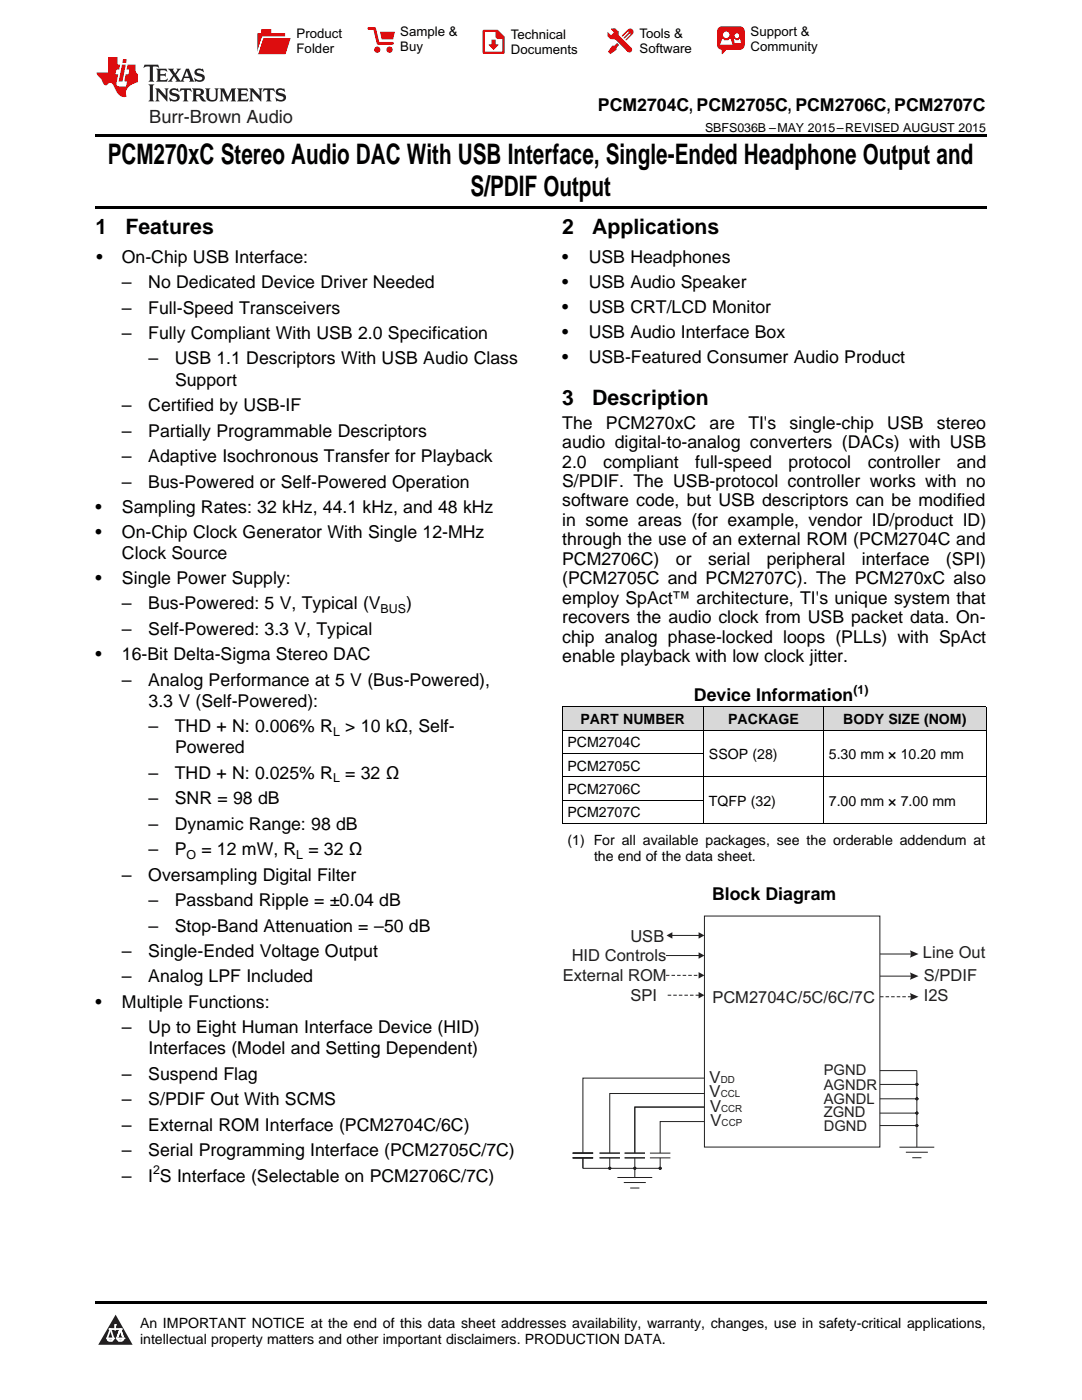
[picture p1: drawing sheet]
<svg xmlns="http://www.w3.org/2000/svg" width="216mm" height="279mm" viewBox="0 0 216 279" stroke-linecap="round" stroke-linejoin="round" font-family="sans-serif">
<defs><g id="words">
<g font-size="5.6">
<text x="21.5" y="32.8">PCM270xC Stereo Audio DAC With USB Interface, Single-Ended Headphone Output and</text>
<text x="93.9" y="39.2">S/PDIF Output</text>
</g>
<g font-size="4.2">
<text x="19" y="46.7">1</text>
<text x="25" y="46.7">Features</text>
<text x="112.2" y="46.7">2</text>
<text x="118.2" y="46.7">Applications</text>
<text x="112.2" y="80.9">3</text>
<text x="118.2" y="80.9">Description</text>
</g>
<text font-size="3.6" fill="#231f20" x="29.8" y="24.5">Burr-Brown Audio</text>
<g font-size="3.5">
<text x="119.3" y="22.2">PCM2704C, PCM2705C, PCM2706C, PCM2707C</text>
<text x="19.2" y="52.4">•</text>
<text x="24.3" y="52.4">On-Chip USB Interface:</text>
<text x="112.2" y="52.4">•</text>
<text x="117.5" y="52.4">USB Headphones</text>
<text x="24.3" y="57.5">–</text>
<text x="29.6" y="57.5">No Dedicated Device Driver Needed</text>
<text x="112.2" y="57.4">•</text>
<text x="117.5" y="57.4">USB Audio Speaker</text>
<text x="24.3" y="62.6">–</text>
<text x="29.6" y="62.6">Full-Speed Transceivers</text>
<text x="112.2" y="62.4">•</text>
<text x="117.5" y="62.4">USB CRT/LCD Monitor</text>
<text x="24.3" y="67.7">–</text>
<text x="29.6" y="67.7">Fully Compliant With USB 2.0 Specification</text>
<text x="112.2" y="67.5">•</text>
<text x="117.5" y="67.5">USB Audio Interface Box</text>
<text x="29.6" y="72.7">–</text>
<text x="34.9" y="72.7">USB 1.1 Descriptors With USB Audio Class</text>
<text x="34.9" y="77">Support</text>
<text x="112.2" y="72.5">•</text>
<text x="117.5" y="72.5">USB-Featured Consumer Audio Product</text>
<text x="24.3" y="82.1">–</text>
<text x="29.6" y="82.1">Certified by USB-IF</text>
<text x="24.3" y="87.1">–</text>
<text x="29.6" y="87.1">Partially Programmable Descriptors</text>
<text x="112.2" y="85.5">The</text>
<text x="112.2" y="89.4">audio digital-to-analog converters (DACs) with USB</text>
<text x="120.9" y="85.5">PCM270xC</text>
<text x="141.6" y="85.5">are</text>
<text x="149.3" y="85.5">TI's</text>
<text x="157.6" y="85.5">single-chip</text>
<text x="177.1" y="85.5">USB</text>
<text x="186.9" y="85.5">stereo</text>
<text x="24.3" y="92.2">–</text>
<text x="29.6" y="92.2">Adaptive Isochronous Transfer for Playback</text>
<text x="112.2" y="93.3">2.0</text>
<text x="120.4" y="93.3">compliant</text>
<text x="138.7" y="93.3">full-speed</text>
<text x="157.3" y="93.3">protocol</text>
<text x="173.1" y="93.3">controller</text>
<text x="190.9" y="93.3">and</text>
<text x="24.3" y="97.3">–</text>
<text x="29.6" y="97.3">Bus-Powered or Self-Powered Operation</text>
<text x="112.2" y="97.2">S/PDIF. The USB-protocol controller works with no</text>
<text x="112.2" y="101.1">software code, but USB descriptors can be modified</text>
<text x="19" y="102.3">•</text>
<text x="19" y="107.3">•</text>
<text x="24.3" y="102.3">Sampling Rates: 32 kHz, 44.1 kHz, and 48 kHz</text>
<text x="24.3" y="107.3">On-Chip Clock Generator With Single 12-MHz</text>
<text x="112.2" y="105">in some areas (for example, vendor ID/product ID)</text>
<text x="24.3" y="111.5">Clock Source</text>
<text x="112.2" y="108.8">through the use of an external ROM (PCM2704C and</text>
<text x="112.2" y="112.7">PCM2706C)</text>
<text x="134.9" y="112.7">or</text>
<text x="141.3" y="112.7">serial</text>
<text x="153" y="112.7">peripheral</text>
<text x="172" y="112.7">interface</text>
<text x="188.8" y="112.7">(SPI)</text>
<text x="19" y="116.6">•</text>
<text x="24.3" y="116.6">Single Power Supply:</text>
<text x="112.2" y="116.6">(PCM2705C and PCM2707C). The PCM270xC also</text>
<text x="24.3" y="121.6">–</text>
<text x="29.6" y="121.6">Bus-Powered: 5 V, Typical (V</text>
<text x="81" y="121.6">)</text>
<text x="112.2" y="120.5">employ SpAct™ architecture, TI's unique system that</text>
<text x="112.2" y="124.4">recovers the audio clock from USB packet data. On-</text>
<text x="19" y="131.7">•</text>
<text x="24.3" y="126.7">–</text>
<text x="24.3" y="131.7">16-Bit Delta-Sigma Stereo DAC</text>
<text x="29.6" y="126.7">Self-Powered: 3.3 V, Typical</text>
<text x="112.2" y="128.2">chip analog phase-locked loops (PLLs) with SpAct</text>
<text x="24.3" y="136.8">–</text>
<text x="29.6" y="136.8">Analog Performance at 5 V (Bus-Powered),</text>
<text x="112.2" y="132.1">enable playback with low clock jitter.</text>
<text x="29.6" y="141">3.3 V (Self-Powered):</text>
<text x="138.5" y="139.8">Device Information</text>
<text x="29.6" y="146.1">–</text>
<text x="34.9" y="146.1">THD + N: 0.006% R &gt; 10 kΩ, Self-</text>
<text x="29.6" y="155.4">–</text>
<text x="34.9" y="155.4">THD + N: 0.025% R = 32 Ω</text>
<text x="34.9" y="150.4">Powered</text>
<text x="29.6" y="160.5">–</text>
<text x="34.9" y="160.5">SNR = 98 dB</text>
<text x="29.6" y="165.6">–</text>
<text x="34.9" y="165.6">Dynamic Range: 98 dB</text>
<text x="29.6" y="170.7">–</text>
<text x="34.9" y="170.7">P</text>
<text x="40.2" y="170.7">= 12 mW, R = 32 Ω</text>
<text x="24.3" y="175.8">–</text>
<text x="29.6" y="175.8">Oversampling Digital Filter</text>
<text x="142.1" y="179.6">Block Diagram</text>
<text x="29.6" y="180.8">–</text>
<text x="29.6" y="185.9">–</text>
<text x="34.9" y="180.8">Passband Ripple = ±0.04 dB</text>
<text x="34.9" y="185.9">Stop-Band Attenuation = –50 dB</text>
<text x="24.3" y="191">–</text>
<text x="29.6" y="191">Single-Ended Voltage Output</text>
<text x="24.3" y="196.1">–</text>
<text x="29.6" y="196.1">Analog LPF Included</text>
<text x="19" y="201.1">•</text>
<text x="24.3" y="201.1">Multiple Functions:</text>
<text x="24.3" y="206.2">–</text>
<text x="29.6" y="206.2">Up to Eight Human Interface Device (HID)</text>
<text x="24.3" y="215.5">–</text>
<text x="29.6" y="215.5">Suspend Flag</text>
<text x="29.6" y="210.4">Interfaces (Model and Setting Dependent)</text>
<text x="24.3" y="220.6">–</text>
<text x="29.6" y="220.6">S/PDIF Out With SCMS</text>
<text x="24.3" y="225.6">–</text>
<text x="29.6" y="225.6">External ROM Interface (PCM2704C/6C)</text>
<text x="24.3" y="230.7">–</text>
<text x="29.6" y="230.7">Serial Programming Interface (PCM2705C/7C)</text>
<text x="24.3" y="235.8">–</text>
<text x="29.6" y="235.8">I S Interface (Selectable on PCM2706C/7C)</text>
</g>
<g font-size="3.3" fill="#231f20">
<text x="114.1" y="191.7">HID Controls</text>
<text x="125.8" y="187.9">USB</text>
<text x="184.2" y="191.2">Line Out</text>
<text x="112.3" y="195.8">External ROM</text>
<text x="184.3" y="195.7">S/PDIF</text>
<text x="125.8" y="199.9">SPI</text>
<text x="142.1" y="200.1">PCM2704C/5C/6C/7C</text>
<text x="184.3" y="199.9">I2S</text>
<text x="141.6" y="216">V</text>
<text x="141.6" y="219">V</text>
<text x="141.7" y="221.8">V</text>
<text x="141.8" y="224.7">V</text>
</g>
<g font-size="2.9" fill="#231f20">
<text x="164.4" y="214.5">PGND</text>
<text x="164.4" y="217.5">AGNDR</text>
<text x="164.4" y="220.3">AGNDL</text>
<text x="164.4" y="222.9">ZGND</text>
<text x="164.4" y="225.7">DGND</text>
</g>
<g font-size="2.8">
<text x="113.2" y="149.2">PCM2704C</text>
<text x="115.8" y="144.5">PART NUMBER</text>
<text x="145.3" y="144.5">PACKAGE</text>
<text x="168.3" y="144.5">BODY SIZE (NOM)</text>
<text x="113.2" y="153.8">PCM2705C</text>
<text x="141.5" y="151.5">SSOP (28)</text>
<text x="165.4" y="151.5">5.30 mm × 10.20 mm</text>
<text x="113.2" y="158.5">PCM2706C</text>
<text x="141.5" y="160.8">TQFP (32)</text>
<text x="165.4" y="160.8">7.00 mm × 7.00 mm</text>
<text x="113.2" y="163.1">PCM2707C</text>
<text x="113.2" y="168.6">(1) For all available packages, see the orderable addendum at</text>
<text x="118.5" y="171.8">the end of the data sheet.</text>
<text x="27.9" y="265">An IMPORTANT NOTICE at the end of this data sheet addresses availability, warranty, changes, use in safety-critical applications,</text>
<text x="27.9" y="268.2">intellectual property matters and other important disclaimers. PRODUCTION DATA.</text>
</g>
<g font-size="2.6">
<text x="59.2" y="7.6">Product</text>
<text x="59.2" y="10.6">Folder</text>
<text x="79.9" y="7.3">Sample &amp;</text>
<text x="79.9" y="10.2">Buy</text>
<text x="101.9" y="7.8">Technical</text>
<text x="101.9" y="10.8">Documents</text>
<text x="127.6" y="7.6">Tools &amp;</text>
<text x="127.6" y="10.6">Software</text>
<text x="149.8" y="7.2">Support &amp;</text>
<text x="149.8" y="10.2">Community</text>
</g>
<g font-size="2.5">
<text x="140.7" y="26.3">SBFS036B –MAY 2015–REVISED AUGUST 2015</text>
<text x="76" y="122.3">BUS</text>
<text x="170.3" y="138.4">(1)</text>
<text x="66.5" y="146.8">L</text>
<text x="66.5" y="156.1">L</text>
<text x="37.2" y="171.4">O</text>
<text x="59.1" y="171.4">L</text>
<text x="30.6" y="234.4">2</text>
</g>
<g font-size="2" fill="#231f20">
<text x="143.8" y="216">DD</text>
<text x="143.8" y="219">CCL</text>
<text x="143.9" y="221.8">CCR</text>
<text x="144" y="224.7">CCP</text>
</g>
</g></defs>
<g fill="#d8d8d8">
<path d="M112.2 141.1h28.2v4.7h-28.2z"/>
<path d="M140.4 141.1h23.9v4.7h-23.9z"/>
<path d="M164.3 141.1h32.5v4.7h-32.5z"/>
</g>
<path d="M23.1 262.4l3.4 6h-6.9z" fill="#231f20"/>
<path d="M21.4 267.1h1.2l-.3 .5h-.3a.55 .55 0 0 1-.6-.5z" fill-rule="evenodd" fill="#fff"/>
<path d="M21.4 267.1h1.2l-.3 .5h-.3a.55 .55 0 0 1-.6-.5z" fill="none" stroke="#231f20" stroke-width=".34"/>
<path d="M21.4 267.1l1.2 .1-.3 .4h-.5z" fill="none" stroke="#fff" stroke-width=".34"/>
<path d="M23 265.3h.1" fill="none" stroke="#fff" stroke-width=".34"/>
<path d="M23 264.4v.9z" fill="#fff"/>
<path d="M23 264.4v.9z" fill="none" stroke="#fff" stroke-width=".34"/>
<circle cx="23" cy="264.4" r=".17" fill="#fff"/>
<path d="M21.9 265.2h.1" fill="none" stroke="#fff" stroke-width=".34"/>
<path d="M21.9 265.2h2.3z" fill="#fff"/>
<path d="M21.9 265.2h2.3z" fill="none" stroke="#fff" stroke-width=".34"/>
<circle cx="24.2" cy="265.2" r=".17" fill="#fff"/>
<path d="M23.3 267.1h.1" fill="none" stroke="#fff" stroke-width=".34"/>
<path d="M24 265.2l-.7 1.9z" fill="#fff"/>
<path d="M24 265.2l-.7 1.9z" fill="none" stroke="#fff" stroke-width=".34"/>
<path d="M24 265.2l.7 1.9z" fill="#fff"/>
<path d="M24 265.2l.7 1.9z" fill="none" stroke="#fff" stroke-width=".34"/>
<path d="M24.6 267.1h.1" fill="none" stroke="#fff" stroke-width=".34"/>
<circle cx="21.4" cy="267.1" r=".17" fill="#fff"/>
<path d="M22.1 265.2l-.7 1.9z" fill="#fff"/>
<path d="M22.1 265.2l-.7 1.9z" fill="none" stroke="#fff" stroke-width=".34"/>
<path d="M22.1 265.2l.5 1.9z" fill="#fff"/>
<path d="M22.1 265.2l.5 1.9z" fill="none" stroke="#fff" stroke-width=".34"/>
<circle cx="22.6" cy="267.1" r=".17" fill="#fff"/>
<path d="M23.4 267.1h1.3a.65 .65 0 0 1-.7 .5 .65 .65 0 0 1-.6-.5z" fill-rule="evenodd" fill="#fff"/>
<path d="M23.4 267.1h1.3a.65 .65 0 0 1-.7 .5 .65 .65 0 0 1-.6-.5z" fill="none" stroke="#231f20" stroke-width=".34"/>
<path d="M23.4 267.1h1.3l-.4 .5h-.6z" fill="none" stroke="#fff" stroke-width=".34"/>
<path d="M23.3 267.1h.1" fill="none" stroke="#fff" stroke-width=".34"/>
<circle cx="24.7" cy="267.1" r=".17" fill="#fff"/>
<path d="M19 259.7h177.8v.5h-177.8z" fill="#000"/>
<g fill="none" stroke="#231f20" stroke-width=".2">
<path d="M140.6 182.8h35v46.1h-35zM140.6 218.2h-18.9v11.9M140.6 215.2h-24.3v14.9M175.6 216.4h7.3M175.6 219.3h7.3M182.9 213.7v15.2M114.3 231.1h4M114.3 230.1h4M116.3 231.1v2.1h15.4v-2.1M119.6 231.1h4.1M119.6 230.1h4.1M121.7 231.1v2.1"/>
<path d="M123.2 235h6.9M124.5 236h4.4M124.6 231.1h4.1M124.6 230.1h4.1M125.8 237.1h1.8M126.7 231.1v3.9M129.7 231.1h4.1M129.7 230.1h4.1M140.6 223.8h-8.9v6.3M140.6 220.9h-13.9v9.2M175.6 222.1h7.3M175.6 224.6h7.3"/>
<path d="M179.5 228.9h6.9M180.8 230h4.3M182 231h1.9"/>
<circle cx="121.7" cy="233.2" r=".2"/>
</g>
<path d="M121.5 233.2h.4l-.2 .2z" fill-rule="evenodd" fill="#231f20"/>
<path d="M121.5 233.2h.4l-.2 .2z" fill="none" stroke="#231f20" stroke-width=".2"/>
<path d="M121.5 233h.2v.2h-.2z" fill-rule="evenodd" fill="#231f20"/>
<path d="M121.5 233h.2v.2h-.2z" fill="none" stroke="#231f20" stroke-width=".2"/>
<path d="M121.7 233l.2 .2h-.2z" fill-rule="evenodd" fill="#231f20"/>
<g fill="none" stroke="#231f20" stroke-width=".2">
<path d="M121.7 233l.2 .2h-.2z"/>
<circle cx="126.7" cy="233.2" r=".2"/>
</g>
<path d="M126.5 233.2h.4l-.2 .2z" fill-rule="evenodd" fill="#231f20"/>
<path d="M126.5 233.2h.4l-.2 .2z" fill="none" stroke="#231f20" stroke-width=".2"/>
<path d="M126.5 233h.2v.2h-.2z" fill-rule="evenodd" fill="#231f20"/>
<path d="M126.5 233h.2v.2h-.2z" fill="none" stroke="#231f20" stroke-width=".2"/>
<path d="M126.7 233l.2 .2h-.2z" fill-rule="evenodd" fill="#231f20"/>
<g fill="none" stroke="#231f20" stroke-width=".2">
<path d="M126.7 233l.2 .2h-.2z"/>
<circle cx="131.7" cy="233.2" r=".2"/>
</g>
<path d="M131.5 233.2h.4l-.2 .2z" fill-rule="evenodd" fill="#231f20"/>
<path d="M131.5 233.2h.4l-.2 .2z" fill="none" stroke="#231f20" stroke-width=".2"/>
<path d="M131.6 233h.1v.2h-.2z" fill-rule="evenodd" fill="#231f20"/>
<path d="M131.6 233h.1v.2h-.2z" fill="none" stroke="#231f20" stroke-width=".2"/>
<path d="M131.7 233l.2 .2h-.2z" fill-rule="evenodd" fill="#231f20"/>
<g fill="none" stroke="#231f20" stroke-width=".2">
<path d="M131.7 233l.2 .2h-.2z"/>
<circle cx="182.9" cy="219.3" r=".2"/>
</g>
<path d="M182.7 219.3h.4l-.2 .2z" fill-rule="evenodd" fill="#231f20"/>
<path d="M182.7 219.3h.4l-.2 .2z" fill="none" stroke="#231f20" stroke-width=".2"/>
<path d="M182.8 219.1h.1v.2h-.2z" fill-rule="evenodd" fill="#231f20"/>
<path d="M182.8 219.1h.1v.2h-.2z" fill="none" stroke="#231f20" stroke-width=".2"/>
<path d="M182.9 219.1l.2 .2h-.2z" fill-rule="evenodd" fill="#231f20"/>
<g fill="none" stroke="#231f20" stroke-width=".2">
<path d="M182.9 219.1l.2 .2h-.2z"/>
<circle cx="182.9" cy="222.1" r=".2"/>
</g>
<path d="M182.7 222.1h.4l-.2 .2z" fill-rule="evenodd" fill="#231f20"/>
<path d="M182.7 222.1h.4l-.2 .2z" fill="none" stroke="#231f20" stroke-width=".2"/>
<path d="M182.8 222l.1-.1v.2h-.2z" fill-rule="evenodd" fill="#231f20"/>
<path d="M182.8 222l.1-.1v.2h-.2z" fill="none" stroke="#231f20" stroke-width=".2"/>
<path d="M182.9 221.9l.2 .2h-.2z" fill-rule="evenodd" fill="#231f20"/>
<g fill="none" stroke="#231f20" stroke-width=".2">
<path d="M182.9 221.9l.2 .2h-.2z"/>
<circle cx="182.9" cy="224.6" r=".2"/>
</g>
<path d="M182.7 224.6h.4l-.2 .2z" fill-rule="evenodd" fill="#231f20"/>
<path d="M182.7 224.6h.4l-.2 .2z" fill="none" stroke="#231f20" stroke-width=".2"/>
<path d="M182.8 224.5l.1-.1v.2h-.2z" fill-rule="evenodd" fill="#231f20"/>
<path d="M182.8 224.5l.1-.1v.2h-.2z" fill="none" stroke="#231f20" stroke-width=".2"/>
<path d="M182.9 224.4l.2 .2h-.2z" fill-rule="evenodd" fill="#231f20"/>
<path d="M175.6 190.4h6.8M182.9 224.4l.2 .2h-.2z" fill="none" stroke="#231f20" stroke-width=".2"/>
<path d="M181.6 189.7l1.7 .7-1.7 .7a1.57 1.57 0 0 0 0-1.4z" fill-rule="evenodd" fill="#231f20"/>
<path d="M134.1 186.7h5.4" fill="none" stroke="#231f20" stroke-width=".2"/>
<g fill="#231f20">
<path d="M139.4 186l1.2 .7-1.2 .6z"/>
<path d="M133 186.7l1.2-.7v1.3z"/>
</g>
<path d="M132.9 194.7h6.6" fill="none" stroke="#231f20" stroke-width=".2" stroke-dasharray=".7 .4" stroke-linecap="butt"/>
<path d="M139.4 194l1.2 .7-1.2 .6z" fill="#231f20"/>
<path d="M132.9 190.7h6.6" fill="none" stroke="#231f20" stroke-width=".2"/>
<path d="M139.4 190.1l1.2 .6-1.2 .6z" fill="#231f20"/>
<path d="M175.6 194.8h6.8" fill="none" stroke="#231f20" stroke-width=".2"/>
<path d="M181.6 194.1l1.7 .7-1.7 .7a1.57 1.57 0 0 0 0-1.4z" fill-rule="evenodd" fill="#231f20"/>
<path d="M175.6 213.7h7.3" fill="none" stroke="#231f20" stroke-width=".2"/>
<path d="M182.9 219.1l.2 .2h-.2z" fill-rule="evenodd" fill="#231f20"/>
<g fill="none" stroke="#231f20" stroke-width=".2">
<path d="M182.9 219.1l.2 .2h-.2z"/>
<circle cx="182.9" cy="216.4" r=".2"/>
</g>
<path d="M182.7 216.4h.4l-.2 .2z" fill-rule="evenodd" fill="#231f20"/>
<path d="M182.7 216.4h.4l-.2 .2z" fill="none" stroke="#231f20" stroke-width=".2"/>
<path d="M182.8 216.3l.1-.1v.2h-.2z" fill-rule="evenodd" fill="#231f20"/>
<path d="M182.8 216.3l.1-.1v.2h-.2z" fill="none" stroke="#231f20" stroke-width=".2"/>
<path d="M182.9 216.2l.2 .2h-.2z" fill-rule="evenodd" fill="#231f20"/>
<path d="M182.9 216.2l.2 .2h-.2z" fill="none" stroke="#231f20" stroke-width=".2"/>
<path d="M182.9 216.2l.2 .2h-.2z" fill-rule="evenodd" fill="#231f20"/>
<path d="M182.9 216.2l.2 .2h-.2z" fill="none" stroke="#231f20" stroke-width=".2"/>
<path d="M139.5 198.6h-6.5" fill="none" stroke="#231f20" stroke-width=".2" stroke-dasharray=".7 .4" stroke-linecap="butt"/>
<path d="M139.4 198l1.2 .6-1.2 .7z" fill="#231f20"/>
<path d="M175.6 198.9h6.8" fill="none" stroke="#231f20" stroke-width=".2" stroke-dasharray=".7 .4" stroke-linecap="butt"/>
<path d="M181.6 198.2l1.7 .7-1.7 .8a1.57 1.57 0 0 0 0-1.5z" fill-rule="evenodd" fill="#231f20"/>
<path d="M114.3 230.1h4M114.3 231.1h4M116.3 231.1v2.1" fill="none" stroke="#231f20" stroke-width=".2"/>
<path d="M112.2 159.7h28.2M112.2 155h84.6M112.2 150.4h28.2M112.2 145.7h84.6M112.2 141.1h84.6M112.2 141.1v23.3M140.4 141.1v23.3M164.3 141.1v23.3M196.8 141.1v23.3M112.2 164.3h84.6" fill="none" stroke="#000" stroke-width=".2"/>
<path d="M19 26.8h177.8v.6h-177.8zM19 41.2h177.8v.5h-177.8z" fill="#000"/>
<path d="M28.8 12.9l-.2 .6 .4-.2a.65 .65 0 0 1 .9 .2v2.4l-.3 .4h1.2l-.3-.4v-2.4a.9 .9 0 0 1 1.2 .1l-.1-.7zM31.2 13.7l.2 .4v1.8l-.2 .4h2.1l.2-.7a1.3 1.3 0 0 1-1.5 .4v-.9h.8l.3 .2v-.7l-.3 .2h-.8v-.6l.2-.2a1.12 1.12 0 0 1 1.1 .3l-.1-.6zM33.5 13.7l1 1.3-1 1.3h.9l-.2-.2 .5-.9 .5 .9-.2 .2h1.8l-.2-.2 .1-.5h1.1l.1 .4-.2 .3h1.1l-.3-.4-.8-2.2h-.6l-1 2.4-1-1.2 1-1.2h-.9l.2 .2-.4 .8-.5-.7 .2-.3zM37.3 14.2l.4 1.1h-.9zM39.1 13.9a.73 .73 0 0 0-.3 .8 .73 .73 0 0 0 .7 .5l.7 .1 .2 .3a.88 .88 0 0 1-.9 .4 .88 .88 0 0 1-.7-.5l.1 .8 .3-.1a1.04 1.04 0 0 0 1.1 .1 1.04 1.04 0 0 0 .5-1.1 1.63 1.63 0 0 0-1.4-.6l-.1-.3a.8 .8 0 0 1 1.3 .1l-.1-.7-.2 .1-.6-.1zM29.6 16.8l.3 .5v2.5l-.3 .4h1.2l-.3-.4v-2.5l.3-.5zM31 17.6l.2 .5v1.7l-.2 .4h.9l-.3-.4v-1.5l1.8 2v-2.2l.2-.5h-.8l.2 .3 .1 1.2-1.3-1.5zM34.1 17.8a.73 .73 0 0 0-.3 .8 .73 .73 0 0 0 .7 .5l.7 .2 .2 .3a.88 .88 0 0 1-.9 .4 .88 .88 0 0 1-.7-.6l.1 .8 .2-.1a1.03 1.03 0 0 0 1.2 .1 1.03 1.03 0 0 0 .5-1.1 1.62 1.62 0 0 0-1.4-.6l-.1-.2a.8 .8 0 0 1 1.3 .1l-.1-.8-.2 .2-.6-.2zM36 17.6l-.1 .8a.7 .7 0 0 1 .8-.4l.1 1.8-.3 .4h1.1l-.3-.4v-1.8a.73 .73 0 0 1 .9 .4l-.1-.8zM38.3 17.6l.3 .5v1.7l-.3 .4h1.1l-.2-.2-.1-.8h.3a.97 .97 0 0 1 .7 .7 .71 .71 0 0 0 1.1 .2l-1.2-1.1a.68 .68 0 0 0 .7-.6 .68 .68 0 0 0-.6-.7zM39.2 18h.1a.52 .52 0 0 1 .6 0 .52 .52 0 0 1 .1 .6l-.2 .2-.7 .1zM40.9 17.6l.2 .3a3 3 0 0 0 .3 2.1 1.18 1.18 0 0 0 2-.7v-1.4l.2-.3h-.8l.3 .5v1.2a.67 .67 0 0 1-.7 .7 .67 .67 0 0 1-.7-.7v-1.2l.3-.5zM43.8 17.6l.3 .5v1.7l-.3 .4h.8l-.2-.4v-1.6l.9 2.1 1-2.1v1.6l-.2 .4h1l-.2-.4v-1.7l.2-.5h-.9l-.7 1.7-.8-1.7zM47.3 17.6l.3 .5v1.7l-.3 .4h2.1l.2-.6a1.3 1.3 0 0 1-1.4 .3l-.1-.9h.9l.2 .2v-.7l-.2 .2h-.9v-.6l.2-.1a1.12 1.12 0 0 1 1.2 .3l-.2-.7zM49.7 17.6l.3 .5v1.7l-.3 .4h.9l-.3-.4v-1.5l1.8 2v-2.2l.3-.5h-.8l.2 .3v1.2l-1.3-1.5zM52.6 17.6l-.1 .8a.7 .7 0 0 1 .8-.4l.1 1.8-.3 .4h1.1l-.3-.4v-1.8a.73 .73 0 0 1 .9 .4l-.1-.8zM55.3 17.8a.73 .73 0 0 0-.3 .8 .73 .73 0 0 0 .7 .5l.7 .2 .2 .3a.88 .88 0 0 1-.9 .4 .88 .88 0 0 1-.7-.6l.1 .8 .3-.1a1.03 1.03 0 0 0 1.1 .1 1.03 1.03 0 0 0 .5-1.1 1.63 1.63 0 0 0-1.4-.6l-.1-.2a.8 .8 0 0 1 1.3 .1l-.1-.8-.2 .2-.6-.2z" fill="#231f20"/>
<path d="M21.6 11.4v3.1h-2.3l.1 .4 .9 1.1a1.06 1.06 0 0 0 1.1 1 .65 .65 0 0 1 .6-.4 .65 .65 0 0 1 .6 .3l.4 .9a1.84 1.84 0 0 0 2.3 1.5 1.8 1.8 0 0 1 1.1-2.5l1.1-.4-.1-1.6a1.77 1.77 0 0 1-.4-1.9h-1.6l-.2 1h.6l-.2 .9h-.5l-.3 1.1v.3l.5 .1-.2 1h-.7a.81 .81 0 0 1-1.1-.8l.3-1.7h-.6l.2-.9h.6l.2-1h-.5v-1.5zM24.3 12.9l-.6 3.4h.7l.7-3.4zM24.5 11.8l-.1 .8h.8l.1-.8z" fill="#ee1d23"/>
<g fill="#d60000">
<path d="M52.1 5.8h2v.8h2.8v4.2h-5.5v-4.2h.7z" fill-rule="evenodd"/>
<path d="M52.4 7.5h5.6l-1 3.3h-5.6z" fill-rule="evenodd"/>
</g>
<path d="M52.4 7.4h5.7l-.1 .1h-5.5l-1.1 3.3z" fill-rule="evenodd" fill="#fff"/>
<path d="M52.4 7.4h5.7l-.1 .1h-5.5l-1.1 3.3z" fill="none" stroke="#fff" stroke-width=".2"/>
<path d="M73.6 5.7h1.1l.7 2.9h2.9" fill="none" stroke="#d60000" stroke-width=".55"/>
<g fill="#d60000">
<path d="M75.8 6.3h3l-.4 1.6h-2.2z" fill-rule="evenodd"/>
<circle cx="75.3" cy="9.9" r=".62"/>
<circle cx="77.7" cy="9.9" r=".62"/>
</g>
<path d="M96.5 6.2h2.7l1.3 1.2v3.1h-4z" fill="none" stroke="#d60000" stroke-width=".44"/>
<g fill="#d60000">
<path d="M98.1 7.9h.8v1h.5l-.9 1.1-1-1v-.1h.6z" fill-rule="evenodd"/>
<path d="M98.9 6.2h.3l1.3 1.2v.4h-1.3l-.3-.4z" fill-rule="evenodd"/>
<path d="M121.9 5.7h.8l.7 .6 .1 .7 2.5 2.5-.8 .8-2.3-2.3-1.1-.2-.6-.6v-.8l.7 .6 .5-.4v-.2l-.5-.5z" fill-rule="evenodd"/>
<path d="M122.2 9.1h.4l.5-.5 .4 .4-.5 .5v.4l-1.2 .9-.5-.5z" fill-rule="evenodd"/>
<path d="M125.3 5.9a.67 .67 0 0 1 .9 0 .67 .67 0 0 1 0 .9z" fill-rule="evenodd"/>
<path d="M125.3 5.9l.9 .9-1.2 1.2h-.2v-.2l1-.9v-.2h-.2l-.9 1h-.2v-.2l.9-1 .1-.2h-.3l-.9 1h-.2v-.2z" fill-rule="evenodd"/>
<circle cx="125.6" cy="9.9" r=".54"/>
</g>
<path d="M123.3 6.3v.7" fill="none" stroke="#d60000" stroke-width=".2"/>
<g fill="#d60000">
<path d="M143.4 5.5l.6-.2h3.6a.95 .95 0 0 1 1 .9v2.8a.95 .95 0 0 1-1 .9h-3.6a.95 .95 0 0 1-.9-.9v-2.8z" fill-rule="evenodd"/>
<path d="M144 9.9h.9l-.7 .9h-.2z" fill-rule="evenodd"/>
</g>
<g fill="#fff">
<path d="M146.6 8.6h1.3z"/>
<path d="M144.1 7.8h.3l.1 .2h.8l.2-.2h.3l.4 1.1h-2.5z" fill-rule="evenodd"/>
<path d="M146.4 7.8h.3l.1 .2h.5l.2-.2h.2l.2 .8h-1.3z" fill-rule="evenodd"/>
<circle cx="144.9" cy="6.9" r=".65"/>
<circle cx="147" cy="7.1" r=".48"/>
</g>
<use href="#words"/>
</svg>
